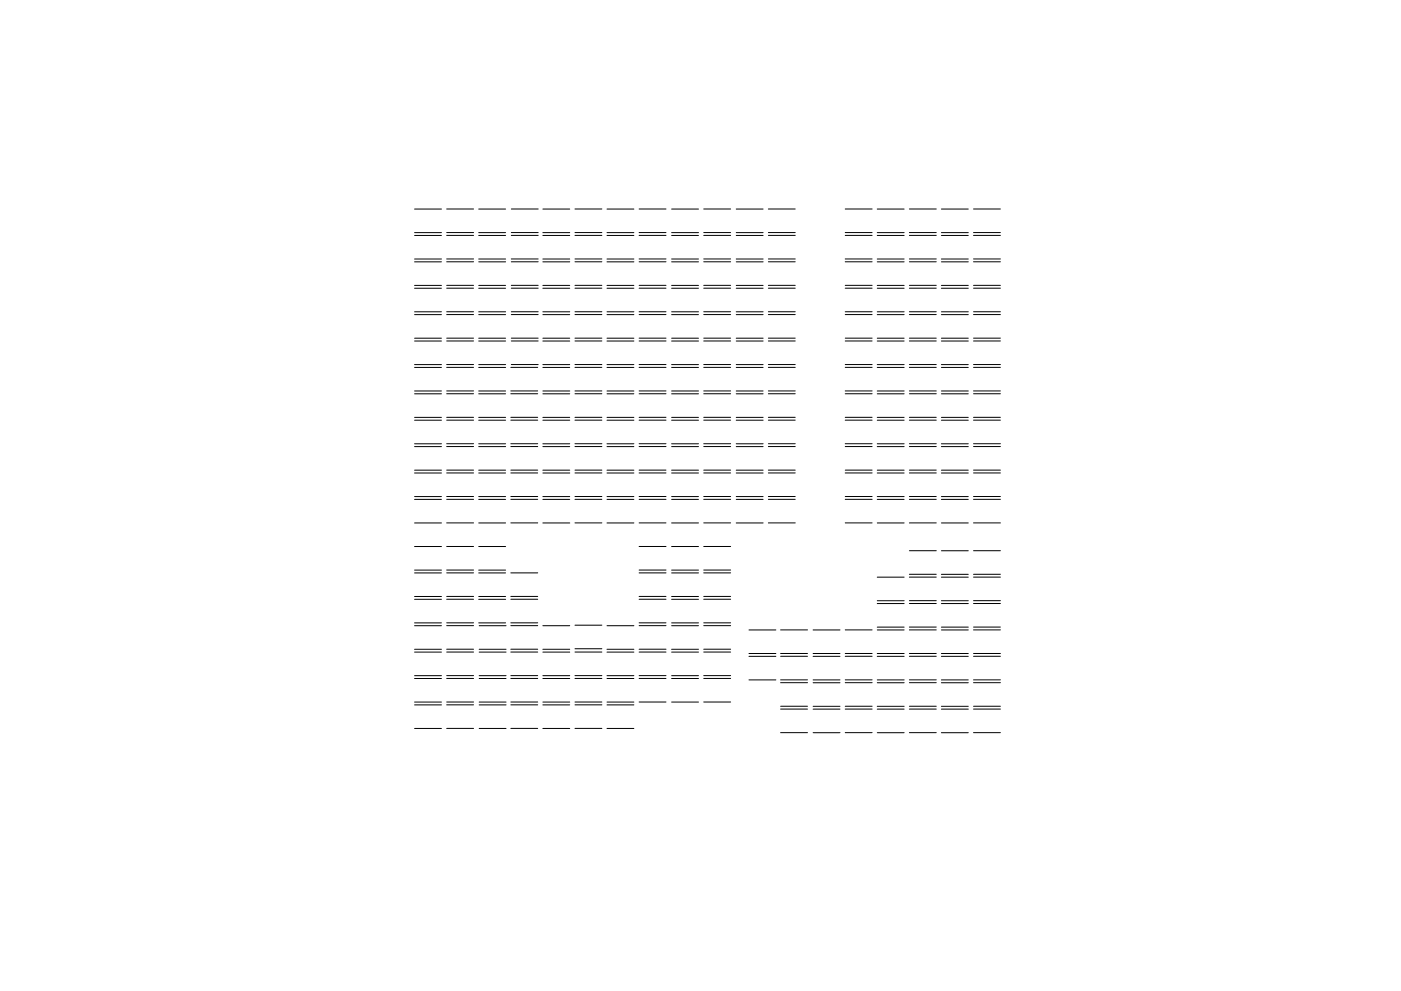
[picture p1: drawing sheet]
<svg xmlns="http://www.w3.org/2000/svg" width="297mm" height="210mm" viewBox="0 0 297 210" stroke-linecap="round" stroke-linejoin="round" font-family="sans-serif">
<g fill="none" stroke="#000" stroke-width=".21">
<path d="M87.9 55.6h5.7M87.9 50h5.7M87.9 55h5.7M87.9 44.4h5.7M87.9 49.4h5.7M94.7 55.5h5.7M94.7 49.9h5.7M94.7 54.9h5.7M94.7 44.3h5.7M94.7 49.3h5.7M101.5 55.6h5.7M101.5 50h5.7"/>
<path d="M101.5 55h5.7M101.5 44.4h5.7M101.5 49.4h5.7M108.4 55.5h5.7M108.4 49.9h5.7M108.4 54.9h5.7M108.4 44.3h5.7M108.4 49.3h5.7M115.1 55.6h5.7M115.1 50h5.7M115.1 55h5.7M115.1 44.4h5.7"/>
<path d="M115.1 49.4h5.7M121.9 55.5h5.7M121.9 49.9h5.7M121.9 54.9h5.7M121.9 44.3h5.7M121.9 49.3h5.7M128.7 55.6h5.7M128.7 50h5.7M128.7 55h5.7M128.7 44.4h5.7M128.7 49.4h5.7M135.5 55.5h5.7"/>
<path d="M135.5 49.9h5.7M135.5 54.9h5.7M135.5 44.3h5.7M135.5 49.3h5.7M142.4 55.6h5.7M142.4 50h5.7M142.4 55h5.7M142.4 44.4h5.7M142.4 49.4h5.7M149.2 55.5h5.7M149.2 49.9h5.7M149.2 54.9h5.7"/>
<path d="M149.2 44.3h5.7M149.2 49.3h5.7M156.1 55.6h5.7M156.1 50h5.7M156.1 55h5.7M156.1 44.4h5.7M156.1 49.4h5.7M162.9 55.5h5.7M162.9 49.9h5.7M162.9 54.9h5.7M162.9 44.3h5.7M162.9 49.3h5.7"/>
<path d="M179.2 55.5h5.7M179.2 49.9h5.7M179.2 54.9h5.7M179.2 44.3h5.7M179.2 49.3h5.7M186 55.6h5.7M186 50h5.7M186 55h5.7M186 44.4h5.7M186 49.4h5.7M192.8 55.5h5.7M192.8 49.9h5.7"/>
<path d="M192.8 54.9h5.7M192.8 44.3h5.7M192.8 49.3h5.7M199.6 55.6h5.7M199.6 50h5.7M199.6 55h5.7M199.6 44.4h5.7M199.6 49.4h5.7M206.4 55.5h5.7M206.4 49.9h5.7M206.4 54.9h5.7M206.4 44.3h5.7"/>
<path d="M206.4 49.3h5.7M87.9 60.6h5.7M87.9 61.2h5.7M87.9 66.2h5.7M87.9 66.8h5.7M87.9 71.8h5.7M87.9 77.4h5.7M87.9 72.4h5.7M87.9 78h5.7M94.7 60.5h5.7M94.7 61.1h5.7M94.7 66.1h5.7"/>
<path d="M94.7 77.9h5.7M94.7 66.7h5.7M94.7 71.7h5.7M94.7 77.3h5.7M94.7 72.3h5.7M101.5 60.6h5.7M101.5 61.2h5.7M101.5 66.2h5.7M101.5 66.8h5.7M101.5 71.8h5.7M101.5 77.4h5.7M101.5 72.4h5.7"/>
<path d="M101.5 78h5.7M108.3 77.9h5.7M108.4 60.5h5.7M108.4 61.1h5.7M108.4 66.1h5.7M108.4 66.7h5.7M108.4 71.7h5.7M108.4 77.3h5.7M108.4 72.3h5.7M115.1 60.6h5.7M115.1 61.2h5.7M115.1 66.2h5.7"/>
<path d="M115.1 66.8h5.7M115.1 71.8h5.7M115.1 77.4h5.7M115.1 72.4h5.7M115.1 78h5.7M121.9 60.5h5.7M121.9 61.1h5.7M121.9 66.1h5.7M121.9 77.9h5.7M121.9 66.7h5.7M121.9 71.7h5.7M121.9 77.3h5.7"/>
<path d="M121.9 72.3h5.7M128.7 60.6h5.7M128.7 61.2h5.7M128.7 66.2h5.7M128.7 66.8h5.7M128.7 71.8h5.7M128.7 77.4h5.7M128.7 72.4h5.7M128.7 78h5.7M135.5 60.5h5.7M135.5 61.1h5.7M135.5 66.1h5.7"/>
<path d="M135.5 77.9h5.7M135.5 66.7h5.7M135.5 71.7h5.7M135.5 77.3h5.7M135.5 72.3h5.7M142.4 60.6h5.7M142.4 61.2h5.7M142.4 66.2h5.7M142.4 66.8h5.7M142.4 71.8h5.7M142.4 77.4h5.7M142.4 72.4h5.7"/>
<path d="M142.4 78h5.7M149.2 60.5h5.7M149.2 61.1h5.7M149.2 66.1h5.7M149.2 77.9h5.7M149.2 66.7h5.7M149.2 71.7h5.7M149.2 77.3h5.7M149.2 72.3h5.7M156.1 60.6h5.7M156.1 61.2h5.7M156.1 66.2h5.7"/>
<path d="M156.1 66.8h5.7M156.1 71.8h5.7M156.1 77.4h5.7M156.1 72.4h5.7M156.1 78h5.7M162.9 60.5h5.7M162.9 61.1h5.7M162.9 66.1h5.7M162.9 77.9h5.7M162.9 66.7h5.7M162.9 71.7h5.7M162.9 77.3h5.7"/>
<path d="M162.9 72.3h5.7M179.2 60.5h5.7M179.2 61.1h5.7M179.2 66.1h5.7M179.2 77.9h5.7M179.2 66.7h5.7M179.2 71.7h5.7M179.2 77.3h5.7M179.2 72.3h5.7M186 60.6h5.7M186 61.2h5.7M186 66.2h5.7"/>
<path d="M186 66.8h5.7M186 71.8h5.7M186 77.4h5.7M186 72.4h5.7M186 78h5.7M192.8 60.5h5.7M192.8 61.1h5.7M192.8 66.1h5.7M192.8 77.9h5.7M192.8 66.7h5.7M192.8 71.7h5.7M192.8 77.3h5.7"/>
<path d="M192.8 72.3h5.7M199.6 60.6h5.7M199.6 61.2h5.7M199.6 66.2h5.7M199.6 66.8h5.7M199.6 71.8h5.7M199.6 77.4h5.7M199.6 72.4h5.7M199.6 78h5.7M206.4 60.5h5.7M206.4 61.1h5.7M206.4 66.1h5.7"/>
<path d="M206.4 77.9h5.7M206.4 66.7h5.7M206.4 71.7h5.7M206.4 77.3h5.7M206.4 72.3h5.7M87.9 94.2h5.7M87.9 89.2h5.7M87.9 99.8h5.7M87.9 83.6h5.7M87.9 83h5.7M87.9 88.6h5.7M87.9 94.8h5.7"/>
<path d="M94.7 94.1h5.7M94.7 89.1h5.7M94.7 99.7h5.7M94.7 94.7h5.7M94.7 88.5h5.7M94.7 83.5h5.7M94.7 82.9h5.7M101.5 94.2h5.7M101.5 89.2h5.7M101.5 99.8h5.7M101.5 83.6h5.7M101.5 83h5.7"/>
<path d="M101.5 88.6h5.7M101.5 94.8h5.7M108.3 94.1h5.7M108.3 89.1h5.7M108.3 99.7h5.7M108.3 94.7h5.7M108.3 88.5h5.7M108.3 83.5h5.7M108.3 82.9h5.7M115.1 94.2h5.7M115.1 89.2h5.7M115.1 99.8h5.7"/>
<path d="M115.1 83.6h5.7M115.1 83h5.7M115.1 88.6h5.7M115.1 94.8h5.7M121.9 94.1h5.7M121.9 89.1h5.7M121.9 99.7h5.7M121.9 94.7h5.7M121.9 88.5h5.7M121.9 83.5h5.7M121.9 82.9h5.7M128.7 94.2h5.7"/>
<path d="M128.7 89.2h5.7M128.7 99.8h5.7M128.7 83.6h5.7M128.7 83h5.7M128.7 88.6h5.7M128.7 94.8h5.7M135.5 94.1h5.7M135.5 89.1h5.7M135.5 99.7h5.7M135.5 94.7h5.7M135.5 88.5h5.7M135.5 83.5h5.7"/>
<path d="M135.5 82.9h5.7M142.4 94.2h5.7M142.4 89.2h5.7M142.4 99.8h5.7M142.4 83.6h5.7M142.4 83h5.7M142.4 88.6h5.7M142.4 94.8h5.7M149.2 94.1h5.7M149.2 89.1h5.7M149.2 99.7h5.7M149.2 94.7h5.7"/>
<path d="M149.2 88.5h5.7M149.2 83.5h5.7M149.2 82.9h5.7M156.1 94.2h5.7M156.1 89.2h5.7M156.1 99.8h5.7M156.1 83.6h5.7M156.1 83h5.7M156.1 88.6h5.7M156.1 94.8h5.7M162.9 94.1h5.7M162.9 89.1h5.7"/>
<path d="M162.9 99.7h5.7M162.9 94.7h5.7M162.9 88.5h5.7M162.9 83.5h5.7M162.9 82.9h5.7M179.2 94.1h5.7M179.2 89.1h5.7M179.2 99.7h5.7M179.2 94.7h5.7M179.2 88.5h5.7M179.2 83.5h5.7M179.2 82.9h5.7"/>
<path d="M186 94.2h5.7M186 89.2h5.7M186 99.8h5.7M186 83.6h5.7M186 83h5.7M186 88.6h5.7M186 94.8h5.7M192.8 94.1h5.7M192.8 89.1h5.7M192.8 99.7h5.7M192.8 94.7h5.7M192.8 88.5h5.7"/>
<path d="M192.8 83.5h5.7M192.8 82.9h5.7M199.6 94.2h5.7M199.6 89.2h5.7M199.6 99.8h5.7M199.6 83.6h5.7M199.6 83h5.7M199.6 88.6h5.7M199.6 94.8h5.7M206.4 94.1h5.7M206.4 89.1h5.7M206.4 99.7h5.7"/>
<path d="M206.4 94.7h5.7M206.4 88.5h5.7M206.4 83.5h5.7M206.4 82.9h5.7M87.9 100.4h5.7M87.9 111h5.7M87.9 106h5.7M87.9 105.4h5.7M87.9 116h5.7M94.7 105.3h5.7M94.7 100.3h5.7M94.7 110.9h5.7"/>
<path d="M94.7 105.9h5.7M94.7 115.9h5.7M101.5 100.4h5.7M101.5 111h5.7M101.5 106h5.7M101.5 105.4h5.7M101.5 116h5.7M108.3 105.3h5.7M108.3 100.3h5.7M108.3 110.9h5.7M108.3 105.9h5.7M115.1 100.4h5.7"/>
<path d="M115.1 111h5.7M115.1 106h5.7M115.1 105.4h5.7M121.9 105.3h5.7M121.9 100.3h5.7M121.9 110.9h5.7M121.9 105.9h5.7M128.7 100.4h5.7M128.7 111h5.7M128.7 106h5.7M128.7 105.4h5.7M135.5 105.3h5.7"/>
<path d="M135.5 100.3h5.7M135.5 110.9h5.7M135.5 105.9h5.7M135.5 115.9h5.7M142.4 100.4h5.7M142.4 111h5.7M142.4 106h5.7M142.4 105.4h5.7M142.4 116h5.7M149.2 105.3h5.7M149.2 100.3h5.7M149.2 110.9h5.7"/>
<path d="M149.2 105.9h5.7M149.2 115.9h5.7M156.1 100.4h5.7M156.1 111h5.7M156.1 106h5.7M156.1 105.4h5.7M162.9 105.3h5.7M162.9 100.3h5.7M162.9 110.9h5.7M162.9 105.9h5.7M179.2 105.3h5.7M179.2 100.3h5.7"/>
<path d="M179.2 110.9h5.7M179.2 105.9h5.7M186 100.4h5.7M186 111h5.7M186 106h5.7M186 105.4h5.7M192.8 116.8h5.7M192.8 105.3h5.7M192.8 100.3h5.7M192.8 110.9h5.7M192.8 105.9h5.7M199.6 116.9h5.7"/>
<path d="M199.6 100.4h5.7M199.6 111h5.7M199.6 106h5.7M199.6 105.4h5.7M206.4 116.8h5.7M206.4 105.3h5.7M206.4 100.3h5.7M206.4 110.9h5.7M206.4 105.9h5.7M87.9 121h5.7M87.9 138.4h5.7M87.9 126.6h5.7"/>
<path d="M87.9 121.6h5.7M87.9 137.8h5.7M87.9 132.8h5.7M87.9 127.2h5.7M87.9 132.2h5.7M94.7 120.9h5.7M94.7 138.3h5.7M94.7 121.5h5.7M94.7 137.7h5.7M94.7 127.1h5.7M94.7 132.1h5.7M94.7 126.5h5.7"/>
<path d="M94.7 132.7h5.7M101.5 121h5.7M101.5 126.6h5.7M101.5 121.6h5.7M101.5 127.2h5.7M101.5 132.2h5.7M101.6 138.4h5.7M101.6 137.8h5.7M101.6 132.8h5.7M108.3 138.3h5.7M108.3 121.5h5.7M108.3 137.7h5.7"/>
<path d="M108.3 127.1h5.7M108.3 132.1h5.7M108.3 126.5h5.7M108.3 132.7h5.7M115.1 138.4h5.7M115.1 137.8h5.7M115.1 132.8h5.7M121.9 138.3h5.7M121.9 132.6h5.7M121.9 137.6h5.7M128.7 138.4h5.7M128.7 137.8h5.7"/>
<path d="M128.7 132.8h5.7M135.5 120.9h5.7M135.5 138.3h5.7M135.5 121.5h5.7M135.5 137.7h5.7M135.5 127.1h5.7M135.5 132.1h5.7M135.5 126.5h5.7M135.5 132.7h5.7M142.4 121h5.7M142.4 138.4h5.7M142.4 126.6h5.7"/>
<path d="M142.4 121.6h5.7M142.4 137.8h5.7M142.4 132.8h5.7M142.4 127.2h5.7M142.4 132.2h5.7M149.2 120.9h5.7M149.2 138.3h5.7M149.2 121.5h5.7M149.2 137.7h5.7M149.2 127.1h5.7M149.2 132.1h5.7M149.2 126.5h5.7"/>
<path d="M149.2 132.7h5.7M158.8 139.3h5.7M158.8 138.7h5.7M158.8 133.7h5.7M165.5 139.2h5.7M165.5 138.6h5.7M165.5 133.6h5.7M172.4 139.3h5.7M172.4 138.7h5.7M172.4 133.7h5.7M179.2 139.2h5.7M179.2 138.6h5.7"/>
<path d="M179.2 133.6h5.7M186 139.3h5.7M186 138.7h5.7M186 133.7h5.7M186 133.1h5.7M186 128.1h5.7M186 122.5h5.7M186 127.5h5.7M192.8 139.2h5.7M192.8 138.6h5.7M192.8 133.6h5.7M192.8 133h5.7"/>
<path d="M192.8 128h5.7M192.8 127.4h5.7M192.8 122.4h5.7M192.8 121.8h5.7M199.6 139.3h5.7M199.6 138.7h5.7M199.6 133.7h5.7M199.6 133.1h5.7M199.6 128.1h5.7M199.6 122.5h5.7M199.6 127.5h5.7M199.6 121.9h5.7"/>
<path d="M206.4 139.2h5.7M206.4 138.6h5.7M206.4 133.6h5.7M206.4 133h5.7M206.4 128h5.7M206.4 127.4h5.7M206.4 122.4h5.7M206.4 121.8h5.7M87.9 144h5.7M87.9 149h5.7M87.9 154.6h5.7M87.9 143.4h5.7"/>
<path d="M87.9 149.6h5.7M94.7 143.3h5.7M94.7 143.9h5.7M94.7 148.9h5.7M94.7 149.5h5.7M94.7 154.5h5.7M101.6 144h5.7M101.6 149h5.7M101.6 154.6h5.7M101.6 143.4h5.7M101.6 149.6h5.7M108.3 143.3h5.7"/>
<path d="M108.3 143.9h5.7M108.3 148.9h5.7M108.3 149.5h5.7M108.3 154.5h5.7M115.1 144h5.7M115.1 149h5.7M115.1 154.6h5.7M115.1 143.4h5.7M115.1 149.6h5.7M121.9 143.3h5.7M121.9 143.9h5.7M121.9 148.9h5.7"/>
<path d="M121.9 149.5h5.7M121.9 154.5h5.7M128.7 144h5.7M128.7 149h5.7M128.7 154.6h5.7M128.7 143.4h5.7M128.7 149.6h5.7M135.5 143.3h5.7M135.5 143.9h5.7M135.5 148.9h5.7M142.4 144h5.7M142.4 149h5.7"/>
<path d="M142.4 143.4h5.7M149.2 143.3h5.7M149.2 143.9h5.7M149.2 148.9h5.7M158.8 144.3h5.7M165.5 144.8h5.7M165.5 149.8h5.7M165.5 155.4h5.7M165.5 150.4h5.7M165.5 144.2h5.7M172.4 144.3h5.7M172.4 144.9h5.7"/>
<path d="M172.4 149.9h5.7M172.4 155.5h5.7M172.4 150.5h5.7M179.2 144.8h5.7M179.2 149.8h5.7M179.2 155.4h5.7M179.2 150.4h5.7M179.2 144.2h5.7M186 144.3h5.7M186 144.9h5.7M186 149.9h5.7M186 155.5h5.7"/>
<path d="M186 150.5h5.7M192.8 144.8h5.7M192.8 149.8h5.7M192.8 155.4h5.7M192.8 150.4h5.7M192.8 144.2h5.7M199.6 144.3h5.7M199.6 144.9h5.7M199.6 149.9h5.7M199.6 155.5h5.7M199.6 150.5h5.7M206.4 144.8h5.7"/>
<path d="M206.4 149.8h5.7M206.4 155.4h5.7M206.4 150.4h5.7M206.4 144.2h5.7"/>
</g>
</svg>
